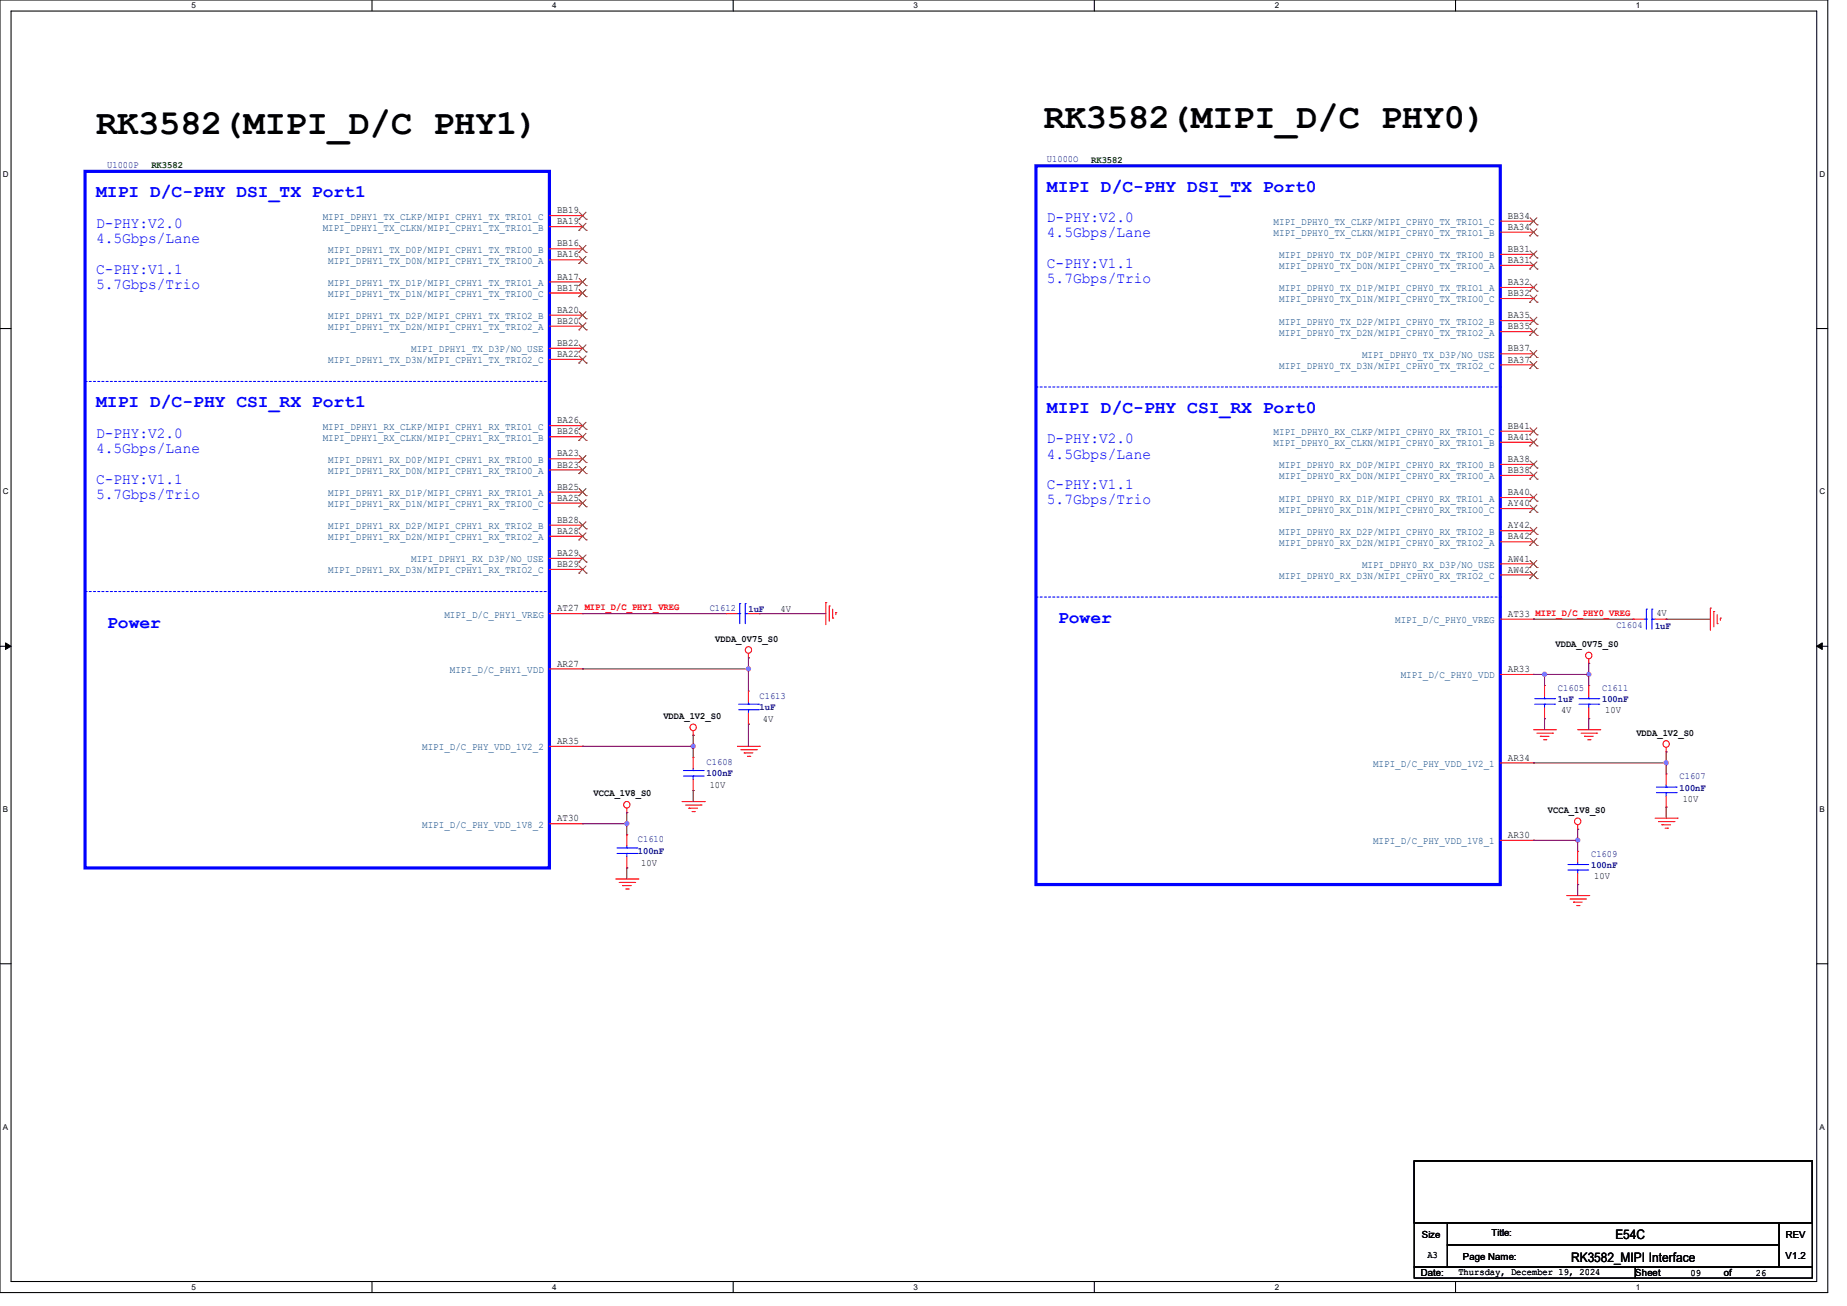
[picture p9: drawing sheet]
<svg xmlns="http://www.w3.org/2000/svg" width="297mm" height="210mm" viewBox="0 0 297 210" stroke-linecap="round" stroke-linejoin="round" font-family="sans-serif">
<defs><g id="words">
<g font-size="5.7">
<text x="15.5" y="21.6">RK3582(MIPI_D/C PHY1)</text>
<text x="167.9" y="20.5">RK3582(MIPI_D/C PHY0)</text>
</g>
<g font-size="2.8" fill="#00f">
<text x="15.5" y="31.7">MIPI D/C-PHY DSI_TX Port1</text>
<text x="168.4" y="30.8">MIPI D/C-PHY DSI_TX Port0</text>
<text x="15.5" y="65.5">MIPI D/C-PHY CSI_RX Port1</text>
<text x="168.4" y="66.4">MIPI D/C-PHY CSI_RX Port0</text>
<text x="17.2" y="101.1">Power</text>
<text x="170.1" y="100.2">Power</text>
</g>
<g font-size="2.5" fill="#00f">
<text x="168.4" y="35.7">D-PHY:V2.0</text>
<text x="15.5" y="36.6">D-PHY:V2.0</text>
<text x="15.5" y="39.1">4.5Gbps/Lane</text>
<text x="168.4" y="38.2">4.5Gbps/Lane</text>
<text x="15.5" y="44">C-PHY:V1.1</text>
<text x="15.5" y="46.4">5.7Gbps/Trio</text>
<text x="168.4" y="43.1">C-PHY:V1.1</text>
<text x="168.4" y="45.6">5.7Gbps/Trio</text>
<text x="15.5" y="70.4">D-PHY:V2.0</text>
<text x="168.4" y="71.3">D-PHY:V2.0</text>
<text x="15.5" y="72.9">4.5Gbps/Lane</text>
<text x="15.5" y="77.8">C-PHY:V1.1</text>
<text x="168.4" y="73.7">4.5Gbps/Lane</text>
<text x="15.5" y="80.2">5.7Gbps/Trio</text>
<text x="168.4" y="78.7">C-PHY:V1.1</text>
<text x="168.4" y="81.1">5.7Gbps/Trio</text>
</g>
<g font-size="2.1">
<text x="252.6" y="202.9">RK3582_MIPI Interface</text>
<text x="259.8" y="199.3">E54C</text>
</g>
<g font-size="1.6" fill="#00007f">
<text x="17.2" y="27">U1000P</text>
<text x="168.4" y="26.1">U1000O</text>
<text x="114.1" y="98.3">C1612</text>
<text x="120.4" y="98.3">1uF</text>
<text x="259.9" y="101">C1604</text>
<text x="266.1" y="101.2">1uF</text>
<text x="122.1" y="112.3">C1613</text>
<text x="250.5" y="111.1">C1605</text>
<text x="250.5" y="112.9">1uF</text>
<text x="257.6" y="111.1">C1611</text>
<text x="257.6" y="112.9">100nF</text>
<text x="122.1" y="114.2">1uF</text>
<text x="113.6" y="123">C1608</text>
<text x="113.6" y="124.8">100nF</text>
<text x="270.1" y="125.3">C1607</text>
<text x="270.1" y="127.2">100nF</text>
<text x="102.6" y="135.5">C1610</text>
<text x="102.6" y="137.3">100nF</text>
<text x="255.9" y="137.8">C1609</text>
<text x="255.9" y="139.6">100nF</text>
</g>
<g font-size="1.6" fill="#003f00">
<text x="24.3" y="27.1">RK3582</text>
<text x="175.5" y="26.2">RK3582</text>
</g>
<g font-size="1.6" fill="#003f7f">
<text x="51.9" y="35.3">MIPI_DPHY1_TX_CLKP/MIPI_CPHY1_TX_TRIO1_C</text>
<text x="51.9" y="37.1">MIPI_DPHY1_TX_CLKN/MIPI_CPHY1_TX_TRIO1_B</text>
<text x="52.8" y="40.6">MIPI_DPHY1_TX_D0P/MIPI_CPHY1_TX_TRIO0_B</text>
<text x="204.8" y="36.2">MIPI_DPHY0_TX_CLKP/MIPI_CPHY0_TX_TRIO1_C</text>
<text x="204.8" y="38">MIPI_DPHY0_TX_CLKN/MIPI_CPHY0_TX_TRIO1_B</text>
<text x="205.7" y="41.5">MIPI_DPHY0_TX_D0P/MIPI_CPHY0_TX_TRIO0_B</text>
<text x="52.8" y="42.4">MIPI_DPHY1_TX_D0N/MIPI_CPHY1_TX_TRIO0_A</text>
<text x="52.8" y="47.8">MIPI_DPHY1_TX_D1N/MIPI_CPHY1_TX_TRIO0_C</text>
<text x="52.8" y="46">MIPI_DPHY1_TX_D1P/MIPI_CPHY1_TX_TRIO1_A</text>
<text x="205.7" y="43.3">MIPI_DPHY0_TX_D0N/MIPI_CPHY0_TX_TRIO0_A</text>
<text x="205.7" y="46.9">MIPI_DPHY0_TX_D1P/MIPI_CPHY0_TX_TRIO1_A</text>
<text x="52.8" y="53.1">MIPI_DPHY1_TX_D2N/MIPI_CPHY1_TX_TRIO2_A</text>
<text x="52.8" y="51.3">MIPI_DPHY1_TX_D2P/MIPI_CPHY1_TX_TRIO2_B</text>
<text x="205.7" y="48.6">MIPI_DPHY0_TX_D1N/MIPI_CPHY0_TX_TRIO0_C</text>
<text x="205.7" y="52.2">MIPI_DPHY0_TX_D2P/MIPI_CPHY0_TX_TRIO2_B</text>
<text x="205.7" y="54">MIPI_DPHY0_TX_D2N/MIPI_CPHY0_TX_TRIO2_A</text>
<text x="52.8" y="58.4">MIPI_DPHY1_TX_D3N/MIPI_CPHY1_TX_TRIO2_C</text>
<text x="66.1" y="56.6">MIPI_DPHY1_TX_D3P/NO_USE</text>
<text x="205.7" y="59.3">MIPI_DPHY0_TX_D3N/MIPI_CPHY0_TX_TRIO2_C</text>
<text x="219" y="57.5">MIPI_DPHY0_TX_D3P/NO_USE</text>
<text x="51.9" y="70.9">MIPI_DPHY1_RX_CLKN/MIPI_CPHY1_RX_TRIO1_B</text>
<text x="51.9" y="69.1">MIPI_DPHY1_RX_CLKP/MIPI_CPHY1_RX_TRIO1_C</text>
<text x="204.8" y="70">MIPI_DPHY0_RX_CLKP/MIPI_CPHY0_RX_TRIO1_C</text>
<text x="204.8" y="71.8">MIPI_DPHY0_RX_CLKN/MIPI_CPHY0_RX_TRIO1_B</text>
<text x="52.8" y="74.4">MIPI_DPHY1_RX_D0P/MIPI_CPHY1_RX_TRIO0_B</text>
<text x="52.8" y="76.2">MIPI_DPHY1_RX_D0N/MIPI_CPHY1_RX_TRIO0_A</text>
<text x="205.7" y="75.3">MIPI_DPHY0_RX_D0P/MIPI_CPHY0_RX_TRIO0_B</text>
<text x="205.7" y="77.1">MIPI_DPHY0_RX_D0N/MIPI_CPHY0_RX_TRIO0_A</text>
<text x="52.8" y="81.5">MIPI_DPHY1_RX_D1N/MIPI_CPHY1_RX_TRIO0_C</text>
<text x="52.8" y="79.8">MIPI_DPHY1_RX_D1P/MIPI_CPHY1_RX_TRIO1_A</text>
<text x="205.7" y="80.6">MIPI_DPHY0_RX_D1P/MIPI_CPHY0_RX_TRIO1_A</text>
<text x="205.7" y="82.4">MIPI_DPHY0_RX_D1N/MIPI_CPHY0_RX_TRIO0_C</text>
<text x="52.8" y="86.9">MIPI_DPHY1_RX_D2N/MIPI_CPHY1_RX_TRIO2_A</text>
<text x="52.8" y="85.1">MIPI_DPHY1_RX_D2P/MIPI_CPHY1_RX_TRIO2_B</text>
<text x="205.7" y="86">MIPI_DPHY0_RX_D2P/MIPI_CPHY0_RX_TRIO2_B</text>
<text x="205.7" y="87.8">MIPI_DPHY0_RX_D2N/MIPI_CPHY0_RX_TRIO2_A</text>
<text x="52.8" y="92.2">MIPI_DPHY1_RX_D3N/MIPI_CPHY1_RX_TRIO2_C</text>
<text x="66.1" y="90.4">MIPI_DPHY1_RX_D3P/NO_USE</text>
<text x="205.7" y="93.1">MIPI_DPHY0_RX_D3N/MIPI_CPHY0_RX_TRIO2_C</text>
<text x="219" y="91.3">MIPI_DPHY0_RX_D3P/NO_USE</text>
<text x="71.5" y="99.3">MIPI_D/C_PHY1_VREG</text>
<text x="224.4" y="100.2">MIPI_D/C_PHY0_VREG</text>
<text x="72.3" y="108.2">MIPI_D/C_PHY1_VDD</text>
<text x="225.3" y="109.1">MIPI_D/C_PHY0_VDD</text>
<text x="67.9" y="120.7">MIPI_D/C_PHY_VDD_1V2_2</text>
<text x="220.8" y="123.3">MIPI_D/C_PHY_VDD_1V2_1</text>
<text x="67.9" y="133.1">MIPI_D/C_PHY_VDD_1V8_2</text>
<text x="220.8" y="135.8">MIPI_D/C_PHY_VDD_1V8_1</text>
</g>
<g font-size="1.6">
<text x="89.6" y="34.3">BB19</text>
<text x="242.5" y="35.2">BB34</text>
<text x="89.6" y="36.1">BA19</text>
<text x="89.6" y="41.4">BA16</text>
<text x="89.6" y="39.6">BB16</text>
<text x="242.5" y="37">BA34</text>
<text x="242.5" y="40.5">BB31</text>
<text x="89.6" y="46.7">BB17</text>
<text x="89.6" y="45">BA17</text>
<text x="242.5" y="42.3">BA31</text>
<text x="242.5" y="45.8">BA32</text>
<text x="242.5" y="47.6">BB32</text>
<text x="89.6" y="52.1">BB20</text>
<text x="89.6" y="50.3">BA20</text>
<text x="242.5" y="51.2">BA35</text>
<text x="242.5" y="53">BB35</text>
<text x="89.6" y="57.4">BA22</text>
<text x="89.6" y="55.6">BB22</text>
<text x="242.5" y="56.5">BB37</text>
<text x="242.5" y="58.3">BA37</text>
<text x="89.6" y="69.9">BB26</text>
<text x="89.6" y="68.1">BA26</text>
<text x="242.5" y="69">BB41</text>
<text x="242.5" y="70.7">BA41</text>
<text x="89.6" y="73.4">BA23</text>
<text x="89.6" y="75.2">BB23</text>
<text x="242.5" y="74.3">BA38</text>
<text x="242.5" y="76.1">BB38</text>
<text x="89.6" y="80.5">BA25</text>
<text x="89.6" y="78.7">BB25</text>
<text x="242.5" y="79.6">BA40</text>
<text x="242.5" y="81.4">AY40</text>
<text x="89.6" y="85.9">BA28</text>
<text x="89.6" y="84.1">BB28</text>
<text x="89.6" y="89.4">BA29</text>
<text x="242.5" y="85">AY42</text>
<text x="242.5" y="86.7">BA42</text>
<text x="89.6" y="91.2">BB29</text>
<text x="242.5" y="90.3">AW41</text>
<text x="242.5" y="92.1">AW42</text>
<text x="89.6" y="98.3">AT27 MIPI_D/C_PHY1_VREG</text>
<text x="125.5" y="98.5">4V</text>
<text x="242.5" y="99.2">AT33 MIPI_D/C_PHY0_VREG</text>
<text x="266.4" y="99">4V</text>
<text x="89.6" y="107.2">AR27</text>
<text x="115" y="103.2">VDDA_0V75_S0</text>
<text x="250.1" y="104.1">VDDA_0V75_S0</text>
<text x="242.5" y="108.1">AR33</text>
<text x="89.6" y="119.6">AR35</text>
<text x="106.7" y="115.6">VDDA_1V2_S0</text>
<text x="122.7" y="116.1">4V</text>
<text x="251" y="114.7">4V</text>
<text x="258.1" y="114.7">10V</text>
<text x="263.1" y="118.3">VDDA_1V2_S0</text>
<text x="242.5" y="122.3">AR34</text>
<text x="95.5" y="128.1">VCCA_1V8_S0</text>
<text x="114.1" y="126.7">10V</text>
<text x="248.9" y="130.7">VCCA_1V8_S0</text>
<text x="270.6" y="128.9">10V</text>
<text x="89.6" y="132.1">AT30</text>
<text x="242.5" y="134.7">AR30</text>
<text x="103.1" y="139.2">10V</text>
<text x="256.4" y="141.3">10V</text>
<text x="228.6" y="199.1">Size</text>
<text x="229.5" y="202.3">A3</text>
<text x="235.2" y="202.7">Page Name:</text>
<text x="239.9" y="198.8">Title:</text>
<text x="287.1" y="202.5">V1.2</text>
<text x="287.2" y="199.1">REV</text>
<text x="228.5" y="205.2">Date:</text>
<text x="234.5" y="205">Thursday, December 19, 2024</text>
<text x="263" y="205.2">Sheet</text>
<text x="271.9" y="205.1">09</text>
<text x="277.2" y="205.2">of</text>
<text x="282.4" y="205.1">26</text>
</g>
<g font-size="1.3">
<text x="30.8" y="1.3">5</text>
<text x="88.8" y="1.3">4</text>
<text x="146.9" y="1.3">3</text>
<text x="205" y="1.3">2</text>
<text x="263.1" y="1.3">1</text>
<text x=".5" y="28.4">D</text>
<text x="292.6" y="28.4">D</text>
<text x=".5" y="79.5">C</text>
<text x="292.6" y="79.5">C</text>
<text x=".5" y="130.6">B</text>
<text x="292.6" y="130.6">B</text>
<text x=".5" y="181.7">A</text>
<text x="292.6" y="181.7">A</text>
<text x="30.8" y="207.4">5</text>
<text x="88.8" y="207.4">4</text>
<text x="146.9" y="207.4">3</text>
<text x="205" y="207.4">2</text>
<text x="263.1" y="207.4">1</text>
</g>
</g></defs>
<path d="M0 0h293.9v207.9h-293.9zM1.8 1.8h290.3v204.3h-290.3z" fill="none" stroke="#000" stroke-width=".17"/>
<g fill="#fff">
<path d="M30.8 .2h.7v1.4h-.7z"/>
<path d="M30.8 206.2h.7v1.4h-.7z"/>
</g>
<path d="M59.8 0v1.8M59.8 206.1v1.8" fill="none" stroke="#000" stroke-width=".17"/>
<g fill="#fff">
<path d="M88.8 .2h.7v1.4h-.7z"/>
<path d="M88.8 206.2h.7v1.4h-.7z"/>
</g>
<path d="M117.9 0v1.8M117.9 206.1v1.8" fill="none" stroke="#000" stroke-width=".17"/>
<g fill="#fff">
<path d="M146.9 .2h.7v1.4h-.7z"/>
<path d="M146.9 206.2h.7v1.4h-.7z"/>
</g>
<path d="M176 0v1.8M176 206.1v1.8" fill="none" stroke="#000" stroke-width=".17"/>
<g fill="#fff">
<path d="M205 .2h.7v1.4h-.7z"/>
<path d="M205 206.2h.7v1.4h-.7z"/>
</g>
<path d="M234.1 0v1.8M234.1 206.1v1.8" fill="none" stroke="#000" stroke-width=".17"/>
<g fill="#fff">
<path d="M263.1 .2h.6v1.4h-.6z"/>
<path d="M263.1 206.2h.6v1.4h-.6z"/>
<path d="M.5 27.3h.9v1.4h-.9z"/>
<path d="M292.6 27.3h.9v1.4h-.9z"/>
<path d="M.5 78.4h.9v1.4h-.9z"/>
<path d="M292.6 78.4h.9v1.4h-.9z"/>
</g>
<path d="M0 52.8h1.8M292.1 52.8h1.8" fill="none" stroke="#000" stroke-width=".17"/>
<g fill="#fff">
<path d="M.5 129.5h.8v1.4h-.8z"/>
<path d="M292.6 129.5h.8v1.4h-.8z"/>
</g>
<path d="M0 103.9h1.8M292.1 103.9h1.8" fill="none" stroke="#000" stroke-width=".17"/>
<path d="M.9 103.4l.9 .5-.9 .5zM292.1 103.9l.9-.5v1z" fill="#000" stroke="#000" stroke-width=".16"/>
<g fill="#fff">
<path d="M.5 180.5h.8v1.4h-.8z"/>
<path d="M292.6 180.5h.8v1.4h-.8z"/>
</g>
<path d="M0 155h1.8M292.1 155h1.8M227.4 186.7h64v9.9h-64zM227.4 196.6h5.3v7.2h-5.3zM232.7 196.6h53.4v3.6h-53.4zM286.1 196.6h5.3v7.2h-5.3zM227.4 203.8h35.6v1.7h-35.6zM232.7 200.2h53.4v3.6h-53.4zM263 203.8h28.4v1.7h-28.4z" fill="none" stroke="#000" stroke-width=".17"/>
<g fill="none" stroke="#f00" stroke-width=".17">
<path d="M88.3 36.4h5.4M88.3 34.7h5.4M93.7 36.4h.1M93.7 34.7h.1M241.3 35.6h5.3M241.3 37.3h5.3M246.6 35.6h.1M246.6 37.3h.1M88.3 41.8h5.4M88.3 40h5.4M88.3 47.1h5.4M88.3 45.3h5.4"/>
<path d="M88.3 52.5h5.4M88.3 50.7h5.4M88.3 57.8h5.4M88.3 56h5.4M93.7 41.8h.1M93.7 40h.1M93.7 47.1h.1M93.7 45.3h.1M93.7 52.5h.1M93.7 50.7h.1M93.7 57.8h.1M93.7 56h.1"/>
<path d="M241.3 40.9h5.3M241.3 42.7h5.3M241.3 46.2h5.3M241.3 48h5.3M241.3 51.6h5.3M241.3 53.3h5.3M241.3 56.9h5.3M241.3 58.7h5.3M246.6 40.9h.1M246.6 42.7h.1M246.6 46.2h.1M246.6 48h.1"/>
<path d="M246.6 51.6h.1M246.6 53.3h.1M246.6 56.9h.1M246.6 58.7h.1M88.3 70.2h5.4M88.3 68.5h5.4M88.3 73.8h5.4M88.3 79.1h5.4M88.3 75.6h5.4M93.7 70.2h.1M93.7 68.5h.1M93.7 73.8h.1"/>
<path d="M93.7 79.1h.1M93.7 75.6h.1M241.3 69.3h5.3M241.3 71.1h5.3M241.3 74.7h5.3M241.3 76.5h5.3M246.6 69.3h.1M246.6 71.1h.1M246.6 74.7h.1M246.6 76.5h.1M88.3 98.7h5.4M88.3 80.9h5.4"/>
<path d="M88.3 86.2h5.4M88.3 84.5h5.4M88.3 91.6h5.4M88.3 89.8h5.4M93.7 98.7h.1M93.7 80.9h.1M93.7 86.2h.1M93.7 84.5h.1M93.7 91.6h.1M93.7 89.8h.1M116.8 98.7h.1M116.8 98.7h1.8"/>
<path d="M120.4 98.7h1.7M122.1 98.7h.1M132.8 96.9h.1M132.8 96.9v3.6M133.4 97.5h.1M133.4 97.5v2.4M133.9 99.4h.1M133.9 98v1.4M134.4 98.5h.1M134.4 98.5v.3M241.3 80h5.3M241.3 81.8h5.3"/>
<path d="M241.3 85.3h5.3M241.3 87.1h5.3M241.3 90.7h5.3M241.3 92.5h5.3M241.3 99.6h5.3M246.6 80h.1M246.6 81.8h.1M246.6 85.3h.1M246.6 87.1h.1M246.6 90.7h.1M246.6 92.5h.1M246.6 99.6h.1"/>
<path d="M262.6 99.6h.1M262.6 99.6h1.8M266.1 99.6h1.8M267.9 99.6h.1M275 97.8h.1M275 97.8v3.5M275.6 98.3h.1M275.6 98.3v2.5M276.1 98.8v1.5M276.6 99.4h.1M276.6 99.4v.3M88.3 107.6h5.4"/>
<path d="M93.7 107.6h.1M111.5 118.2h.1M111.5 117.5v.7M120.4 105.8h.1M120.4 111.1h.1M120.4 116.5h.1M120.4 105.1v.7M120.4 111.1v1.8M120.4 114.7v1.8M241.3 108.5h5.3M246.6 108.5h.1M246.6 117.3h3.5"/>
<path d="M247.1 117.9h2.5M247.7 118.4h.1M247.7 118.4h1.4M248.2 119h.4M248.4 110.2h.1M248.4 115.6h.1M248.4 110.2v1.8M248.4 113.8v1.8M248.6 119h.1M249.6 117.9h.1M250.1 117.3h.1M253.7 117.3h3.6"/>
<path d="M254.3 117.9h2.5M254.8 118.4h.1M254.8 118.4h1.4M255.3 119h.4M255.5 106.7h.1M255.5 110.2h.1M255.5 115.6h.1M255.5 106v.7M255.5 110.2v1.8M255.5 113.8v1.8M255.7 119h.1M256.8 117.9h.1"/>
<path d="M257.3 117.3h.1M276.1 100.3h.1M88.3 120h5.4M88.3 132.5h5.4M93.7 120h.1M93.7 132.5h.1M100.8 130.7h.1M100.8 134.2h.1M100.8 139.6h.1M100.8 130v.7M100.8 134.2v1.8M100.8 137.8v1.8"/>
<path d="M109.7 128.9h3.5M110.2 129.5h2.5M110.8 130h.1M110.8 130h1.4M111.3 130.5h.4M111.5 121.8h.1M111.5 127.1h.1M111.5 121.8v1.8M111.5 125.3v1.8M111.7 130.5h.1M112.7 129.5h.1M113.2 128.9h.1"/>
<path d="M118.6 120h3.5M119.1 120.6h2.5M119.7 121.1h.1M119.7 121.1h1.4M120.2 121.6h.4M120.6 121.6h.1M121.6 120.6h.1M122.1 120h.1M241.3 122.7h5.3M241.3 135.1h5.3M246.6 122.7h.1M246.6 135.1h.1"/>
<path d="M253.7 133.4h.1M253.7 136.9h.1M253.7 132.6v.8M253.7 136.9v1.8M266.1 131.6h3.6M266.7 132.1h2.5M267.3 132.6h.1M267.3 132.6h1.3M267.8 133.2h.3M267.9 120.9h.1M267.9 124.5h.1M267.9 129.8h.1"/>
<path d="M267.9 120.2v.7M267.9 124.5v1.7M267.9 128v1.8M268.1 133.2h.1M269.2 132.1h.1M269.7 131.6h.1M99 141.4h3.6M99.6 141.9h2.5M100.1 142.4h.1M100.1 142.4h1.4M100.6 143h.4M101 143h.1"/>
<path d="M102.1 141.9h.1M102.6 141.4h.1M251.9 144h3.6M252.5 144.6h2.5M253 145.1h.1M253 145.1h1.4M253.5 145.6h.4M253.7 142.2h.1M253.7 140.5v1.7M253.9 145.6h.1M255 144.6h.1M255.5 144h.1"/>
<circle cx="111.5" cy="117" r=".52"/>
<circle cx="120.3" cy="104.5" r=".52"/>
<circle cx="255.5" cy="105.4" r=".52"/>
<circle cx="267.9" cy="119.6" r=".52"/>
<circle cx="100.8" cy="129.4" r=".52"/>
<circle cx="253.7" cy="132.1" r=".52"/>
</g>
<g fill="none" stroke="#00f" stroke-width=".17">
<path d="M118.6 98.7h.4M119 98.7h.1M119 97.1h.1M119 97.1v3.2M119.8 97.1h.1M119.8 98.7h.1M119.8 98.7h.6M119.8 97.1v3.2M264.4 99.6h.4M264.8 99.6h.1M264.8 98h.1M264.8 98v3.2"/>
<path d="M265.6 98h.1M265.6 99.6h.1M265.6 99.6h.5M265.6 98v3.2M118.8 113.2h3.2M118.8 114.1h3.2M120.4 113.2h.1M120.4 114.1h.1M120.4 112.9v.3M120.4 114.1v.6M122 114.1h.1M122 113.2h.1"/>
<path d="M246.8 113.2h3.2M246.8 112.4h3.2M248.4 112.4h.1M248.4 113.2h.1M248.4 112v.4M248.4 113.2v.6M250 113.2h.1M250 112.4h.1M253.9 113.2h3.2M253.9 112.4h3.2M255.5 112.4h.1M255.5 113.2h.1"/>
<path d="M255.5 112v.4M255.5 113.2v.6M257.1 113.2h.1M257.1 112.4h.1M99.2 137.2h3.2M99.2 136.4h3.2M100.8 136.4h.1M100.8 137.2h.1M100.8 136v.4M100.8 137.2v.6M102.4 137.2h.1M102.4 136.4h.1"/>
<path d="M109.9 124.8h3.2M109.9 123.9h3.2M111.5 123.9h.1M111.5 124.8h.1M111.5 123.6v.3M111.5 124.8v.5M113.1 124.8h.1M113.1 123.9h.1M252.1 139.9h3.2M252.1 139h3.2M253.7 139h.1M253.7 139.9h.1"/>
<path d="M253.7 138.7v.3M253.7 139.9v.6M255.3 139.9h.1M255.3 139h.1M266.4 127.5h3.1M266.4 126.6h3.1M267.9 126.6h.1M267.9 127.5h.1M267.9 126.2v.4M267.9 127.5v.5M269.5 127.5h.1M269.5 126.6h.1"/>
</g>
<path d="M13.7 27.6h74.6v112h-74.6zM166.6 26.7h74.7v115.5h-74.7z" fill="none" stroke="#00f" stroke-width=".51"/>
<path d="M13.7 61.3h74.6M88.3 61.3h.1M166.6 62.2h74.7M241.3 62.2h.1M13.7 95.1h74.6M88.3 95.1h.1M166.6 96h74.7M241.3 96h.1" fill="none" stroke="#00f" stroke-width=".17" stroke-dasharray=".3 .3"/>
<g fill="none" stroke="#7f3f00" stroke-width=".16">
<path d="M93.1 37h.1M93.1 35.3h.1M93.1 35.9l1.2 1.1M93.1 34.1l1.2 1.2M93.1 39.5l1.2 1.1M94.2 35.9l-1.1 1.1M94.2 34.1l-1.1 1.2M94.2 39.5l-1.1 1.1M94.3 37h.1M94.3 35.3h.1M246 36.2h.1M246 37.9h.1"/>
<path d="M246 35l1.2 1.2M246 36.8l1.2 1.1M247.1 35l-1.1 1.2M247.1 36.8l-1.1 1.1M247.2 36.2h.1M247.2 37.9h.1M93.1 42.4h.1M93.1 40.6h.1M93.1 47.7h.1M93.1 45.9h.1M93.1 53h.1M93.1 51.3h.1"/>
<path d="M93.1 58.4h.1M93.1 56.6h.1M93.1 41.2l1.2 1.2M93.1 46.6l1.2 1.1M93.1 44.8l1.2 1.1M93.1 51.9l1.2 1.1M93.1 50.1l1.2 1.2M93.1 57.2l1.2 1.2M93.1 55.5l1.2 1.1M94.2 41.2l-1.1 1.2M94.2 46.6l-1.1 1.1M94.2 44.8l-1.1 1.1"/>
<path d="M94.2 51.9l-1.1 1.1M94.2 50.1l-1.1 1.2M94.2 57.2l-1.1 1.2M94.2 55.5l-1.1 1.1M94.3 42.4h.1M94.3 40.6h.1M94.3 47.7h.1M94.3 45.9h.1M94.3 53h.1M94.3 51.3h.1M94.3 58.4h.1M94.3 56.6h.1"/>
<path d="M246 41.5h.1M246 43.3h.1M246 46.8h.1M246 48.6h.1M246 52.2h.1M246 53.9h.1M246 57.5h.1M246 59.3h.1M246 40.3l1.2 1.2M246 42.1l1.2 1.2M246 45.7l1.2 1.1M246 47.5l1.2 1.1"/>
<path d="M246 51l1.2 1.2M246 52.8l1.2 1.1M246 56.3l1.2 1.2M246 58.1l1.2 1.2M247.1 40.3l-1.1 1.2M247.1 42.1l-1.1 1.2M247.1 45.7l-1.1 1.1M247.1 47.5l-1.1 1.1M247.1 51l-1.1 1.2M247.1 52.8l-1.1 1.1M247.1 56.3l-1.1 1.2M247.1 58.1l-1.1 1.2"/>
<path d="M247.2 41.5h.1M247.2 43.3h.1M247.2 46.8h.1M247.2 48.6h.1M247.2 52.2h.1M247.2 53.9h.1M247.2 57.5h.1M247.2 59.3h.1M93.1 70.8h.1M93.1 69h.1M93.1 74.4h.1M93.1 79.7h.1"/>
<path d="M93.1 76.2h.1M93.1 69.7l1.2 1.1M93.1 67.9l1.2 1.1M93.1 73.2l1.2 1.2M93.1 78.6l1.2 1.1M93.1 75l1.2 1.2M94.2 69.7l-1.1 1.1M94.2 67.9l-1.1 1.1M94.2 73.2l-1.1 1.2M94.2 78.6l-1.1 1.1M94.2 75l-1.1 1.2M94.3 70.8h.1"/>
<path d="M94.3 69h.1M94.3 74.4h.1M94.3 79.7h.1M94.3 76.2h.1M246 69.9h.1M246 71.7h.1M246 75.3h.1M246 77h.1M246 68.8l1.2 1.1M246 70.6l1.2 1.1M246 74.1l1.2 1.2M246 75.9l1.2 1.1"/>
<path d="M246 79.5l1.2 1.1M247.1 68.8l-1.1 1.1M247.1 70.6l-1.1 1.1M247.1 74.1l-1.1 1.2M247.1 75.9l-1.1 1.1M247.1 79.5l-1.1 1.1M247.2 69.9h.1M247.2 71.7h.1M247.2 75.3h.1M247.2 77h.1M93.1 81.5h.1M93.1 86.8h.1"/>
<path d="M93.1 85h.1M93.1 92.2h.1M93.1 90.4h.1M93.1 80.3l1.2 1.2M93.1 85.7l1.2 1.1M93.1 83.9l1.2 1.1M93.1 91l1.2 1.2M93.1 89.2l1.2 1.2M94.2 80.3l-1.1 1.2M94.2 85.7l-1.1 1.1M94.2 83.9l-1.1 1.1M94.2 91l-1.1 1.2"/>
<path d="M94.2 89.2l-1.1 1.2M94.3 81.5h.1M94.3 86.8h.1M94.3 85h.1M94.3 92.2h.1M94.3 90.4h.1M246 80.6h.1M246 82.4h.1M246 85.9h.1M246 87.7h.1M246 91.3h.1M246 93h.1"/>
<path d="M246 81.2l1.2 1.2M246 84.8l1.2 1.1M246 86.6l1.2 1.1M246 90.1l1.2 1.2M246 91.9l1.2 1.1M247.1 81.2l-1.1 1.2M247.1 84.8l-1.1 1.1M247.1 86.6l-1.1 1.1M247.1 90.1l-1.1 1.2M247.1 91.9l-1.1 1.1M247.2 80.6h.1M247.2 82.4h.1"/>
<path d="M247.2 85.9h.1M247.2 87.7h.1M247.2 91.3h.1M247.2 93h.1"/>
</g>
<g fill="none" stroke="#7f003f" stroke-width=".17">
<path d="M93.7 98.7h.1M93.7 98.7h23.1M122.1 98.7h.1M122.1 98.7h10.7M246.6 99.6h.1M246.6 99.6h16M267.9 99.6h.1M267.9 99.6h7.1M93.7 107.6h.1M93.7 107.6h26.7M111.5 118.2h.1M111.5 118.2v3.6"/>
<path d="M120.4 105.8h.1M120.4 107.6h.1M120.4 116.5h.1M120.4 105.8v5.3M120.4 116.5v3.5M246.6 108.5h.1M246.6 108.5h8.9M248.4 108.5h.1M248.4 115.6h.1M248.4 108.5v1.7M248.4 115.6v1.7M255.5 106.7h.1"/>
<path d="M255.5 108.5h.1M255.5 115.6h.1M255.5 106.7v3.5M255.5 115.6v1.7M93.7 132.5h.1M93.7 120h.1M93.7 132.5h7.1M93.7 120h17.8M100.8 130.7h.1M100.8 139.6h.1M100.8 132.5h.1M100.8 130.7v3.5"/>
<path d="M100.8 139.6v1.8M111.5 120h.1M111.5 127.1h.1M111.5 127.1v1.8M246.6 122.7h.1M246.6 135.1h.1M246.6 122.7h21.3M246.6 135.1h7.1M253.7 133.4h.1M253.7 135.1h.1M253.7 133.4v3.5M267.9 120.9h.1"/>
<path d="M267.9 129.8h.1M267.9 122.7h.1M267.9 120.9v3.6M267.9 129.8v1.8M253.7 142.2h.1M253.7 142.2v1.8"/>
</g>
<g fill="#f0f" stroke="#f0f" stroke-width=".17">
<circle cx="100.8" cy="132.4" r=".34"/>
<circle cx="111.5" cy="120" r=".34"/>
<circle cx="120.4" cy="107.5" r=".34"/>
<circle cx="255.5" cy="108.4" r=".34"/>
<circle cx="248.4" cy="108.4" r=".34"/>
<circle cx="253.7" cy="135.1" r=".34"/>
<circle cx="267.9" cy="122.7" r=".34"/>
</g>
<use href="#words"/>
</svg>
